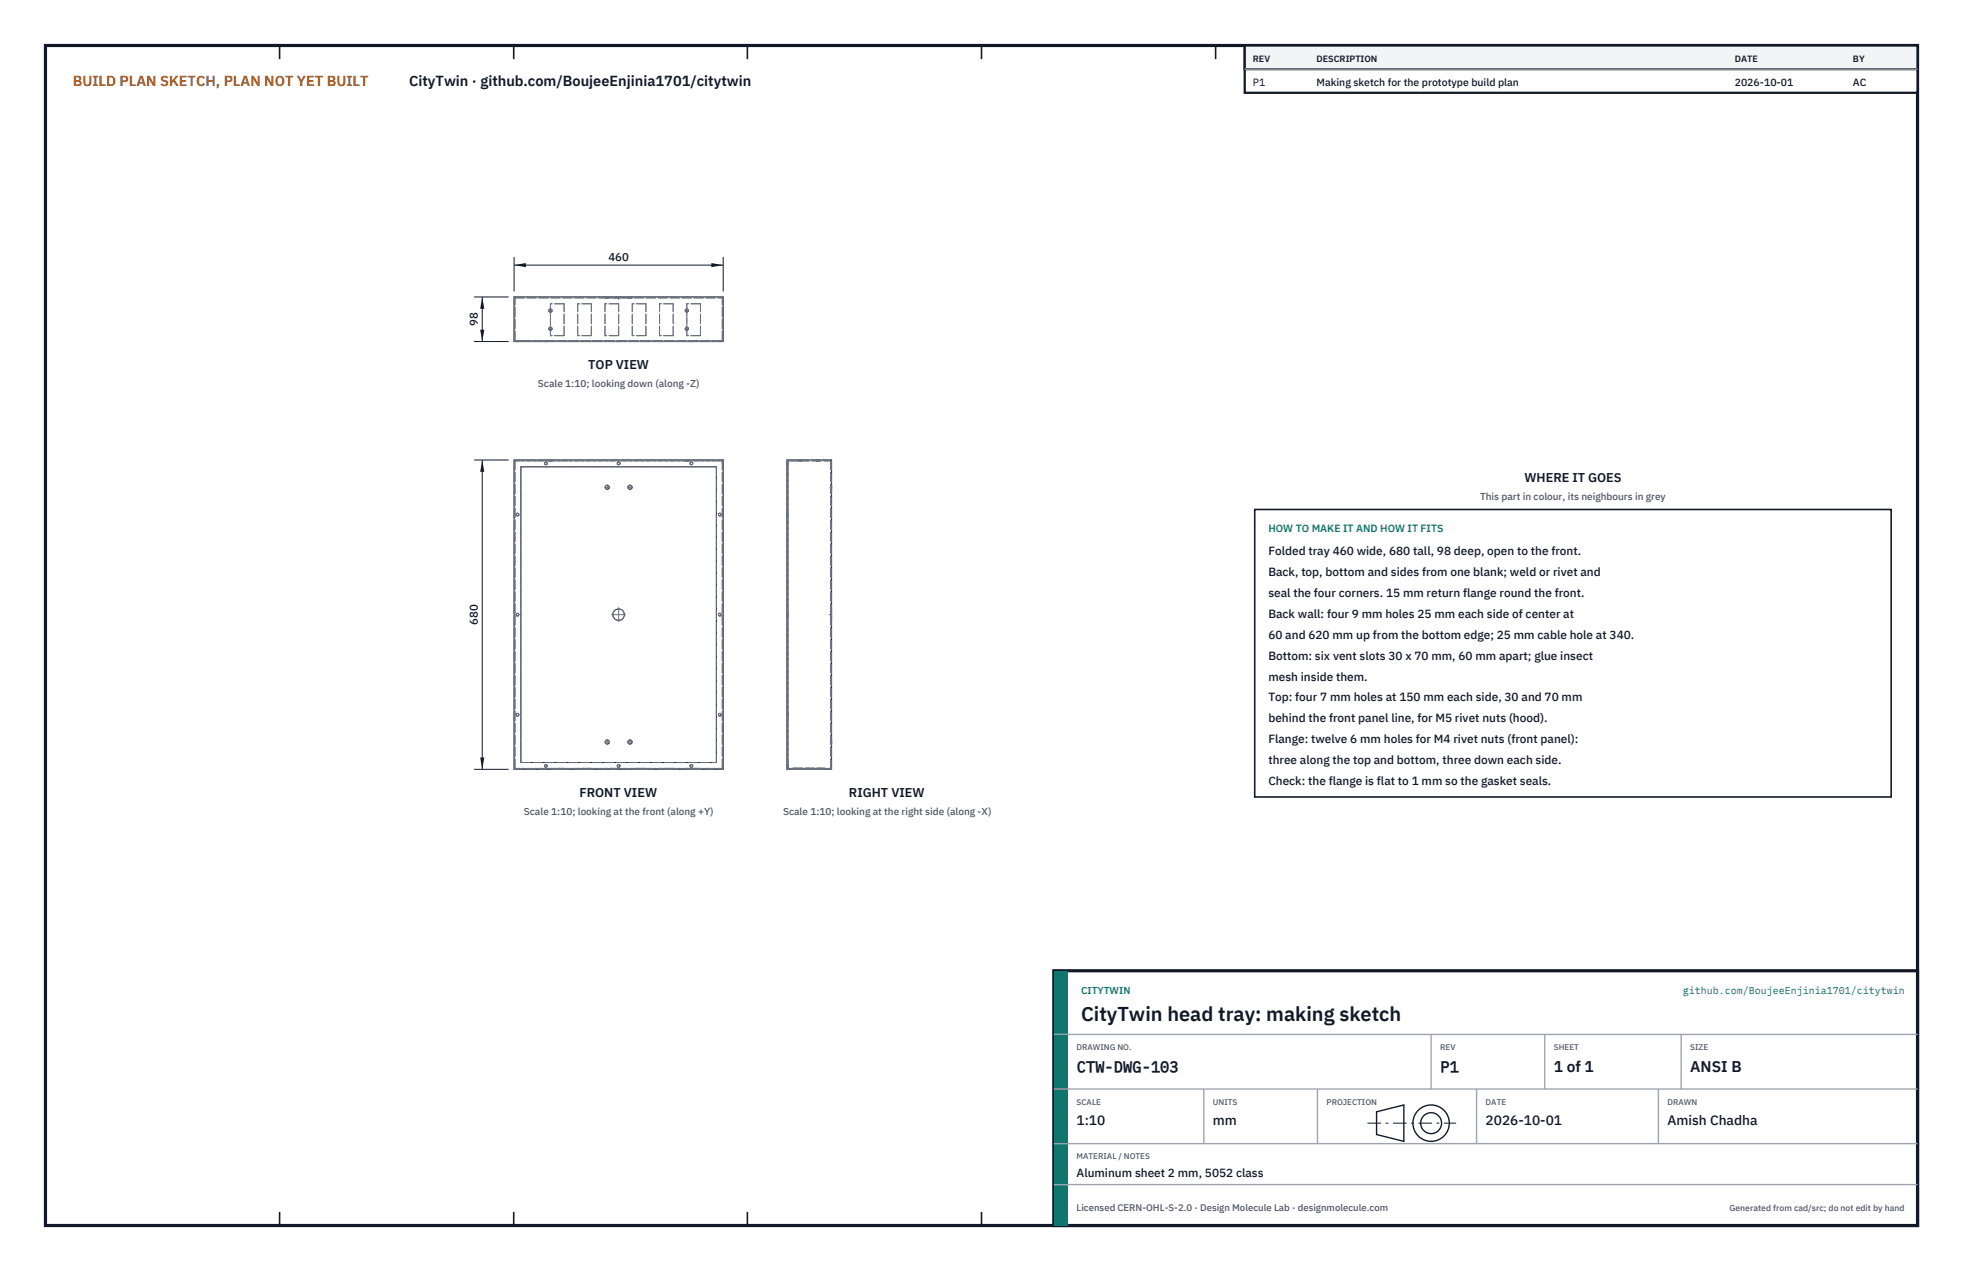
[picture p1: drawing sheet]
<svg xmlns="http://www.w3.org/2000/svg" width="432mm" height="279mm" viewBox="0 0 432 279" stroke-linecap="round" stroke-linejoin="round" font-family="sans-serif">
<defs><g id="words">
<text font-size="4.4" fill="#111827" x="237.8" y="224.4">CityTwin head tray: making sketch</text>
<g font-size="3.4" fill="#111827">
<text x="236.8" y="235.6">CTW-DWG-103</text>
<text x="316.8" y="235.6">P1</text>
<text x="341.8" y="235.6">1 of 1</text>
<text x="371.8" y="235.6">ANSI B</text>
</g>
<text font-size="3.2" fill="#b45309" x="16" y="19">BUILD PLAN SKETCH, PLAN NOT YET BUILT</text>
<text font-size="3.2" fill="#111827" x="90" y="19">CityTwin · github.com/BoujeeEnjinia1701/citytwin</text>
<g font-size="3" fill="#111827">
<text x="236.8" y="247.2">1:10</text>
<text x="266.8" y="247.2">mm</text>
<text x="326.8" y="247.2">2026-10-01</text>
<text x="366.8" y="247.2">Amish Chadha</text>
</g>
<g font-size="2.8" fill="#111827">
<text x="129.4" y="81.1">TOP VIEW</text>
<text x="335.3" y="106">WHERE IT GOES</text>
<text x="127.5" y="175.1">FRONT VIEW</text>
<text x="186.7" y="175.1">RIGHT VIEW</text>
</g>
<g font-size="2.6" fill="#111827">
<text x="279" y="122">Folded tray 460 wide, 680 tall, 98 deep, open to the front.</text>
<text x="279" y="126.6">Back, top, bottom and sides from one blank; weld or rivet and</text>
<text x="279" y="131.2">seal the four corners. 15 mm return flange round the front.</text>
<text x="279" y="135.8">Back wall: four 9 mm holes 25 mm each side of center at</text>
<text x="279" y="140.4">60 and 620 mm up from the bottom edge; 25 mm cable hole at 340.</text>
<text x="279" y="145">Bottom: six vent slots 30 x 70 mm, 60 mm apart; glue insect</text>
<text x="279" y="149.6">mesh inside them.</text>
<text x="279" y="154.2">Top: four 7 mm holes at 150 mm each side, 30 and 70 mm</text>
<text x="279" y="158.8">behind the front panel line, for M5 rivet nuts (hood).</text>
<text x="279" y="163.4">Flange: twelve 6 mm holes for M4 rivet nuts (front panel):</text>
<text x="279" y="168">three along the top and bottom, three down each side.</text>
<text x="279" y="172.6">Check: the flange is flat to 1 mm so the gasket seals.</text>
<text x="236.8" y="258.8">Aluminum sheet 2 mm, 5052 class</text>
</g>
<g font-size="2.5" fill="#111827">
<text x="133.8" y="57.3">460</text>
<text x="105.1" y="71.7" transform="rotate(-90 105.1 71.7)">98</text>
<text x="105.1" y="137.4" transform="rotate(-90 105.1 137.4)">680</text>
</g>
<g font-size="2.3" fill="#111827">
<text x="275.6" y="18.8">P1</text>
<text x="289.6" y="18.8">Making sketch for the prototype build plan</text>
<text x="381.6" y="18.8">2026-10-01</text>
<text x="407.6" y="18.8">AC</text>
</g>
<text font-size="2.3" fill="#0f766e" x="279" y="117">HOW TO MAKE IT AND HOW IT FITS</text>
<g font-size="2.2" fill="#4b5563">
<text x="118.3" y="85.1">Scale 1:10; looking down (along -Z)</text>
<text x="325.6" y="110">This part in colour, its neighbours in grey</text>
<text x="115.2" y="179.1">Scale 1:10; looking at the front (along +Y)</text>
<text x="172.3" y="179.1">Scale 1:10; looking at the right side (along -X)</text>
</g>
<g font-size="2.2" fill="#0f766e">
<text x="237.8" y="218.4">CITYTWIN</text>
<text x="370.2" y="218.4">github.com/BoujeeEnjinia1701/citytwin</text>
</g>
<text font-size="2.1" fill="#4b5563" x="236.8" y="266.2">Licensed CERN-OHL-S-2.0 · Design Molecule Lab · designmolecule.com</text>
<g font-size="2" fill="#111827">
<text x="275.6" y="13.6">REV</text>
<text x="289.6" y="13.6">DESCRIPTION</text>
<text x="381.6" y="13.6">DATE</text>
<text x="407.6" y="13.6">BY</text>
</g>
<text font-size="1.9" fill="#4b5563" x="380.4" y="266.2">Generated from cad/src; do not edit by hand</text>
<g font-size="1.8" fill="#4b5563">
<text x="236.8" y="230.8">DRAWING NO.</text>
<text x="316.8" y="230.8">REV</text>
<text x="341.8" y="230.8">SHEET</text>
<text x="371.8" y="230.8">SIZE</text>
<text x="236.8" y="242.8">SCALE</text>
<text x="266.8" y="242.8">UNITS</text>
<text x="291.8" y="242.8">PROJECTION</text>
<text x="326.8" y="242.8">DATE</text>
<text x="366.8" y="242.8">DRAWN</text>
<text x="236.8" y="254.8">MATERIAL / NOTES</text>
</g>
</g></defs>
<path d="M10 10h411.8v259.4h-411.8z" fill="none" stroke="#111827" stroke-width=".7" stroke-linecap="butt"/>
<g fill="none" stroke="#111827" stroke-width=".35">
<path d="M61.5 10v3M113 10v3M164.4 10v3M215.9 10v3M267.4 10v3M318.9 10v3M370.3 10v3M61.5 266.4v3M113 266.4v3M164.4 266.4v3M215.9 266.4v3M267.4 266.4v3"/>
<path d="M318.9 266.4v3M370.3 266.4v3"/>
</g>
<g fill="none" stroke="#111727" stroke-width=".22">
<path d="M113.1 65.3h46v9.8h-46zM120.8 72h.5v.5h-.5zM120.8 68h.5v.5h-.5zM121.1 67.9v.7M121.1 71.9v.7M150.8 72h.5v.5h-.5zM150.8 68h.5v.5h-.5zM151.1 67.9v.7M151.1 71.9v.7M113.1 101.1h46v68h-46zM113.6 112.9h.4v.4h-.4zM114.6 102.6h43v65h-43z"/>
<path d="M119.9 101.6h.4v.5h-.4zM135.9 101.6h.4v.5h-.4zM151.9 101.6h.4v.5h-.4zM158.1 112.9h.4v.4h-.4zM173.1 101.1h9.8v68h-9.8zM113.6 134.9h.4v.4h-.4zM158.1 134.9h.4v.4h-.4zM113.6 156.9h.4v.4h-.4zM158.1 156.9h.4v.4h-.4zM119.9 168.1h.4v.5h-.4zM135.9 168.1h.4v.5h-.4zM151.9 168.1h.4v.5h-.4z"/>
<circle cx="133.6" cy="107.1" r=".45"/>
<circle cx="138.6" cy="107.1" r=".45"/>
<circle cx="136.1" cy="135.1" r="1.26"/>
<circle cx="133.6" cy="163.1" r=".45"/>
<circle cx="138.6" cy="163.1" r=".45"/>
</g>
<g fill="none" stroke="#6a7180" stroke-width=".22" stroke-dasharray="2.1 .5">
<path d="M113.1 65.3v9.8M113.1 75.1h46M113.1 65.3h46M113.3 74.9v-9.4M113.3 65.5h45.6M113.5 75.1h.6M113.5 74.9h.6M113.5 74.9v.2M114.1 75.1h-.6M114.1 74.9v.2M114.1 74.9h-.6M114.6 75.1h43"/>
<path d="M114.6 75.1v-.2M114.6 74.9h43M119.8 75.1h.6M119.8 74.9h.6M119.8 74.9v.2M120.4 75.1h-.6M120.4 74.9v.2M120.4 74.9h-.6M120.8 72h.5v.5h-.5zM120.8 68h.5v.5h-.5zM121.1 73.8v-7M121.1 73.8v-1.2"/>
<path d="M121.1 71.9v-3.3M121.1 67.9v-1.1M124.1 73.8h-3M124.1 73.8v-7M124.1 66.8h-3M127.1 73.8v-7M130.1 73.8h-3M130.1 73.8v-7M130.1 66.8h-3M133.1 73.8v-7M133.1 65.3h.9M133.1 65.5h.9"/>
<path d="M133.1 65.3v.2M134 65.3h-.9M134 65.5h-.9M134 65.3v.2M134.8 65.3h2.5M134.8 65.5h2.5M134.8 65.3v.2M135.8 75.1h.6M135.8 74.9h.6M135.8 74.9v.2M136.1 73.8h-3M136.1 73.8v-7"/>
<path d="M136.1 66.8h-3M136.4 75.1h-.6M136.4 74.9v.2M136.4 74.9h-.6M137.3 65.3h-2.5M137.3 65.5h-2.5M137.3 65.3v.2M138.1 65.3h.9M138.1 65.5h.9M138.1 65.3v.2M139 65.3h-.9M139 65.5h-.9"/>
<path d="M139 65.3v.2M139.1 73.8v-7M142.1 73.8h-3M142.1 73.8v-7M142.1 66.8h-3M145.1 73.8v-7M148.1 73.8h-3M148.1 73.8v-7M148.1 66.8h-3M150.8 72h.5v.5h-.5zM150.8 68h.5v.5h-.5zM151.1 73.8v-7"/>
<path d="M151.1 73.8v-1.2M151.1 71.9v-3.3M151.1 67.9v-1.1M151.8 75.1h.6M151.8 74.9h.6M151.8 74.9v.2M152.4 75.1h-.6M152.4 74.9v.2M152.4 74.9h-.6M154.1 73.8h-3M154.1 73.8v-7M154.1 66.8h-3"/>
<path d="M157.6 75.1v-.2M158 75.1h.6M158 74.9h.6M158 74.9v.2M158.6 75.1h-.6M158.6 74.9v.2M158.6 74.9h-.6M158.9 74.9h-45.6M158.9 74.9v-9.4M159.1 65.3v9.8M113.1 101.1h46M113.3 101.3h45.6"/>
<path d="M113.6 112.9h.4v.4h-.4zM114.6 102.6h43M114.6 102.6v65M119.9 101.6h.4v.5h-.4zM120.7 101.1h.7M120.7 101.3h.7M120.7 101.3v-.2M121.4 101.1h-.7M121.4 101.3v-.2M121.4 101.3h-.7M135.9 101.6h.4v.5h-.4zM150.7 101.1h.7"/>
<path d="M150.7 101.3h.7M150.7 101.3v-.2M151.4 101.1h-.7M151.4 101.3v-.2M151.4 101.3h-.7M151.9 101.6h.4v.5h-.4zM157.6 102.6v65M158.1 112.9h.4v.4h-.4zM158.9 101.3h-45.6M173.1 101.1h9.8M173.1 113.1v-.3M173.1 112.8v.6"/>
<path d="M173.1 113.4v-.3M173.1 101.9v-.3M173.1 101.6v.6M173.1 102.2v-.3M173.1 102.6v65M173.1 102.6h.2M173.3 113.1v-.3M173.3 112.8v.6M173.3 113.4v-.3M173.3 101.9v-.3M173.3 101.6v.6M173.3 102.2v-.3"/>
<path d="M173.3 102.6v65M173.3 101.3h9.4M173.3 112.8h-.2M173.3 113.4h-.2M173.3 101.6h-.2M173.3 102.2h-.2M175.6 101.1h.3M175.6 101.3h.3M175.6 101.3v-.2M175.9 101.1h.4M175.9 101.3h.4M176.3 101.1h-.7"/>
<path d="M176.3 101.3h-.7M176.3 101.3v-.2M179.6 101.1h.3M179.6 101.3h.3M179.6 101.3v-.2M179.9 101.1h.4M179.9 101.3h.4M180.3 101.1h-.7M180.3 101.3h-.7M180.3 101.3v-.2M182.7 107.1v-.4M182.7 106.7v.9"/>
<path d="M182.7 107.6v-.5M182.9 107.1v-.4M182.9 106.7v.9M182.9 107.6v-.5M182.9 106.7h-.2M182.9 107.6h-.2M113.6 134.9h.4v.4h-.4zM158.1 134.9h.4v.4h-.4zM173.1 135.1v-.3M173.1 134.8v.6M173.1 135.4v-.3M173.3 135.1v-.3"/>
<path d="M173.3 134.8v.6M173.3 135.4v-.3M173.3 134.8h-.2M173.3 135.4h-.2M182.7 135.1v-1.2M182.7 133.9v2.5M182.7 136.4v-1.3M182.9 135.1v-1.2M182.9 133.9v2.5M182.9 136.4v-1.3M182.9 133.9h-.2M182.9 136.4h-.2"/>
<path d="M113.6 156.9h.4v.4h-.4zM158.1 156.9h.4v.4h-.4zM173.1 157.1v-.3M173.1 156.8v.6M173.1 157.4v-.3M173.3 157.1v-.3M173.3 156.8v.6M173.3 157.4v-.3M173.3 156.8h-.2M173.3 157.4h-.2M113.1 169.1v-68M113.1 169.1h46"/>
<path d="M113.3 168.9v-67.6M113.3 168.9h45.6M114.6 167.6h43M119.9 168.1h.4v.5h-.4zM121.1 169.1v-.2M124.1 169.1h-3M124.1 169.1v-.2M124.1 168.9h-3M127.1 169.1v-.2M130.1 169.1h-3M130.1 169.1v-.2M130.1 168.9h-3"/>
<path d="M133.1 169.1v-.2M135.9 168.1h.4v.5h-.4zM136.1 169.1h-3M136.1 169.1v-.2M136.1 168.9h-3M139.1 169.1v-.2M142.1 169.1h-3M142.1 169.1v-.2M142.1 168.9h-3M145.1 169.1v-.2M148.1 169.1h-3M148.1 169.1v-.2"/>
<path d="M148.1 168.9h-3M151.1 169.1v-.2M151.9 168.1h.4v.5h-.4zM154.1 169.1h-3M154.1 169.1v-.2M154.1 168.9h-3M158.9 168.9v-67.6M158.9 168.9h-45.6M159.1 169.1v-68M173.1 169.1v-68M173.1 168.4v-.3M173.1 168.1v.6"/>
<path d="M173.1 168.7v-.3M173.1 167.6h.2M173.3 168.4v-.3M173.3 168.1v.6M173.3 168.7v-.3M173.3 168.9v-67.6M173.3 168.9h9.4M173.3 168.1h-.2M173.3 168.7h-.2M174.4 169.1h7M174.4 169.1v-.2M174.4 168.9h7"/>
<path d="M181.4 169.1v-.2M182.7 163.1v-.4M182.7 162.7v.9M182.7 163.6v-.5M182.7 168.9v-67.6M182.9 169.1h-9.8M182.9 169.1v-68M182.9 163.1v-.4M182.9 162.7v.9M182.9 163.6v-.5M182.9 162.7h-.2M182.9 163.6h-.2"/>
<circle cx="133.6" cy="107.1" r=".45"/>
<circle cx="138.6" cy="107.1" r=".45"/>
<circle cx="136.1" cy="135.1" r="1.26"/>
<circle cx="133.6" cy="163.1" r=".45"/>
<circle cx="138.6" cy="163.1" r=".45"/>
</g>
<g fill="none" stroke="#6a7180" stroke-width=".22" stroke-dasharray="4.2 .5 0 .5">
<path d="M133.6 65.3v.3M136.1 65.3v.6M138.6 65.3v.3M133 107.1h1.1M133.6 107.7v-1.1M138 107.1h1.1M138.6 107.7v-1.1M182.9 107.1h-.3M134.5 135.1h3.1M136.1 136.7v-3.1M182.9 135.1h-.6M133 163.1h1.1"/>
<path d="M133.6 163.7v-1.1M138 163.1h1.1M138.6 163.7v-1.1M182.9 163.1h-.3"/>
</g>
<path d="M113.1 56.5v7.6M113.1 58.3h46M159.1 56.5v7.6" fill="none" stroke="#111827" stroke-width=".22"/>
<path d="M113.1 58.3l2.6-.5v.9zM156.5 57.8v.9l2.6-.4z" fill="#111827"/>
<path d="M104.3 65.3h7.6M104.3 75.1h7.6M106.1 65.3v9.8" fill="none" stroke="#111827" stroke-width=".22"/>
<path d="M106.1 65.3l-.5 2.6h.9zM105.6 72.5h.9l-.4 2.6z" fill="#111827"/>
<path d="M104.3 101.1h7.6M106.1 101.1v68M104.3 169.1h7.6" fill="none" stroke="#111827" stroke-width=".22"/>
<path d="M106.1 101.1l-.5 2.6h.9zM105.6 166.5h.9l-.4 2.6z" fill="#111827"/>
<path d="M276 112h140v63.2h-140z" fill="#fff" stroke="#111827" stroke-width=".35"/>
<path d="M273.8 10h148v10.4h-148z" fill="#fff" stroke="#111827" stroke-width=".5"/>
<path d="M273.8 10h148v5.2h-148z" fill="#f3f4f6" stroke="#111827" stroke-width=".5"/>
<path d="M273.8 15.2h148" fill="none" stroke="#9ca3af" stroke-width=".3"/>
<path d="M231.8 213.4h190v56h-190z" fill="#fff" stroke="#111827" stroke-width=".7" stroke-linecap="butt"/>
<path d="M231.8 213.4h3v56h-3z" fill="#0f766e"/>
<path d="M231.8 227.4h190M231.8 239.4h190M264.8 239.4v12M289.8 239.4v12M314.8 227.4v12M324.8 239.4v12M339.8 227.4v12M364.8 239.4v12M369.8 227.4v12M231.8 251.4h190M231.8 260.4h190" fill="none" stroke="#9ca3af" stroke-width=".3"/>
<g fill="none" stroke="#111827" stroke-width=".3">
<path d="M302.8 244.4l6-1.5v8l-6-1.5z"/>
<circle cx="314.8" cy="246.9" r="4"/>
<circle cx="314.8" cy="246.9" r="2.3"/>
</g>
<path d="M300.8 246.9h19.5" fill="none" stroke="#111827" stroke-width=".22" stroke-dasharray="3 1 .6 1" stroke-linecap="butt"/>
<use href="#words"/>
</svg>
